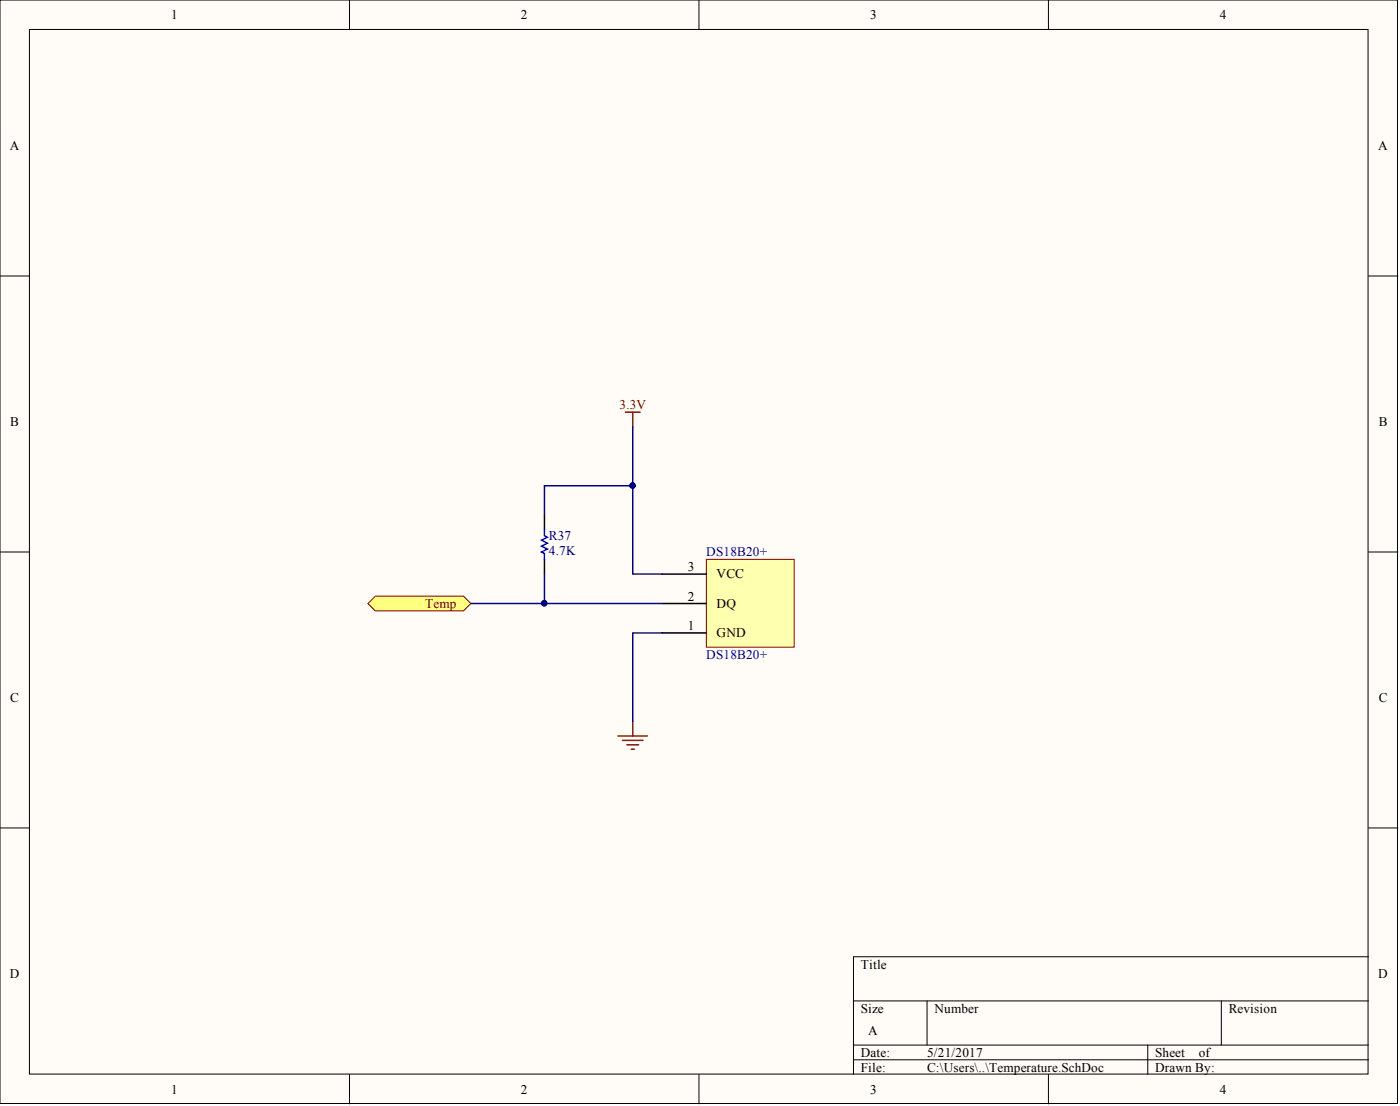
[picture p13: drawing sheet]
<svg xmlns="http://www.w3.org/2000/svg" width="241mm" height="190mm" viewBox="0 0 241 190" stroke-linecap="round" stroke-linejoin="round" font-family="sans-serif">
<defs><g id="words">
<g font-size="2.3">
<text x="29.5" y="3.3">1</text>
<text x="89.8" y="3.3">2</text>
<text x="150" y="3.3">3</text>
<text x="210.3" y="3.3">4</text>
<text x="1.7" y="25.8">A</text>
<text x="237.6" y="25.8">A</text>
<text x="1.8" y="73.4">B</text>
<text x="237.6" y="73.4">B</text>
<text x="118.5" y="98.4">3</text>
<text x="123.5" y="99.6">VCC</text>
<text x="118.5" y="103.4">2</text>
<text x="123.5" y="104.7">DQ</text>
<text x="118.5" y="108.5">1</text>
<text x="123.5" y="109.8">GND</text>
<text x="1.8" y="120.9">C</text>
<text x="237.6" y="120.9">C</text>
<text x="148.4" y="166.8">Title</text>
<text x="1.7" y="168.4">D</text>
<text x="237.6" y="168.4">D</text>
<text x="148.4" y="174.4">Size</text>
<text x="149.6" y="178.2">A</text>
<text x="161.1" y="174.4">Number</text>
<text x="211.8" y="174.4">Revision</text>
<text x="148.4" y="182">Date:</text>
<text x="148.4" y="184.6">File:</text>
<text x="159.8" y="182">5/21/2017</text>
<text x="159.8" y="184.6">C:\Users\..\Temperature.SchDoc</text>
<text x="199.1" y="182">Sheet</text>
<text x="199.1" y="184.6">Drawn By:</text>
<text x="206.6" y="182">of</text>
<text x="29.5" y="188.4">1</text>
<text x="89.8" y="188.4">2</text>
<text x="150" y="188.4">3</text>
<text x="210.3" y="188.4">4</text>
</g>
<g font-size="2.3" fill="#800000">
<text x="106.8" y="70.5">3.3V</text>
<text x="73.3" y="104.7">Temp</text>
</g>
<g font-size="2.3" fill="#000080">
<text x="94.6" y="93">R37</text>
<text x="94.6" y="95.6">4.7K</text>
<text x="121.7" y="95.8">DS18B20+</text>
<text x="121.7" y="113.6">DS18B20+</text>
</g>
</g></defs>
<g fill="#fffcf8" stroke="#000" stroke-width=".17">
<path d="M0 0h240.9v190.1h-240.9z"/>
<path d="M5.1 5.1h230.7v179.9h-230.7z"/>
</g>
<g fill="none" stroke="#000" stroke-width=".17">
<path d="M60.2 0v5.1M120.5 0v5.1M180.7 0v5.1M0 47.5h5.1M235.9 47.5h5M0 95.1h5.1M235.9 95.1h5M0 142.6h5.1M235.9 142.6h5M147.1 172.4h88.8M159.8 172.4v7.6M210.5 172.4v7.6"/>
<path d="M235.9 164.8h-88.8v20.3M60.2 185.1v5M120.5 185.1v5M147.1 180h88.8M147.1 182.5h88.8M180.7 185.1v5M197.8 180v5.1"/>
</g>
<path d="M93.8 88.7v2.6M93.8 96.3v2.6" fill="none" stroke="#000" stroke-width=".25"/>
<path d="M93.8 91.3v1l.5 .2-1 .5 1 .6-1 .5 1 .5-1 .5 .5 .2v1" fill="none" stroke="#00f" stroke-width=".25"/>
<path d="M107.8 71h2.5M109.1 71v2.5M106.5 126.8h5.1M107.3 127.5h3.5M108 128.3h2.1M108.8 129h.5M109.1 124.2v2.6" fill="none" stroke="#800000" stroke-width=".25"/>
<path d="M63.4 103.9l1.3-1.2h15.2l1.3 1.2-1.3 1.3h-15.2z" fill-rule="evenodd" fill="#ffff80" stroke="#800000" stroke-width=".17"/>
<path d="M121.7 96.3h15.2v15.2h-15.2z" fill="#ffffb0" stroke="#800000" stroke-width=".17"/>
<path d="M114.1 98.9h7.6M114.1 109h7.6M114.1 103.9h7.6" fill="none" stroke="#000" stroke-width=".25"/>
<path d="M109.1 73.5v25.4h5M93.8 98.9v5h20.3M109.1 83.7h-15.3v5M81.2 103.9h12.6M114.1 109h-5v15.2" fill="none" stroke="#000080" stroke-width=".25"/>
<g fill="#000080" stroke="#000080" stroke-width=".17">
<circle cx="109" cy="83.6" r=".47"/>
<circle cx="93.8" cy="103.9" r=".47"/>
</g>
<use href="#words"/>
</svg>
